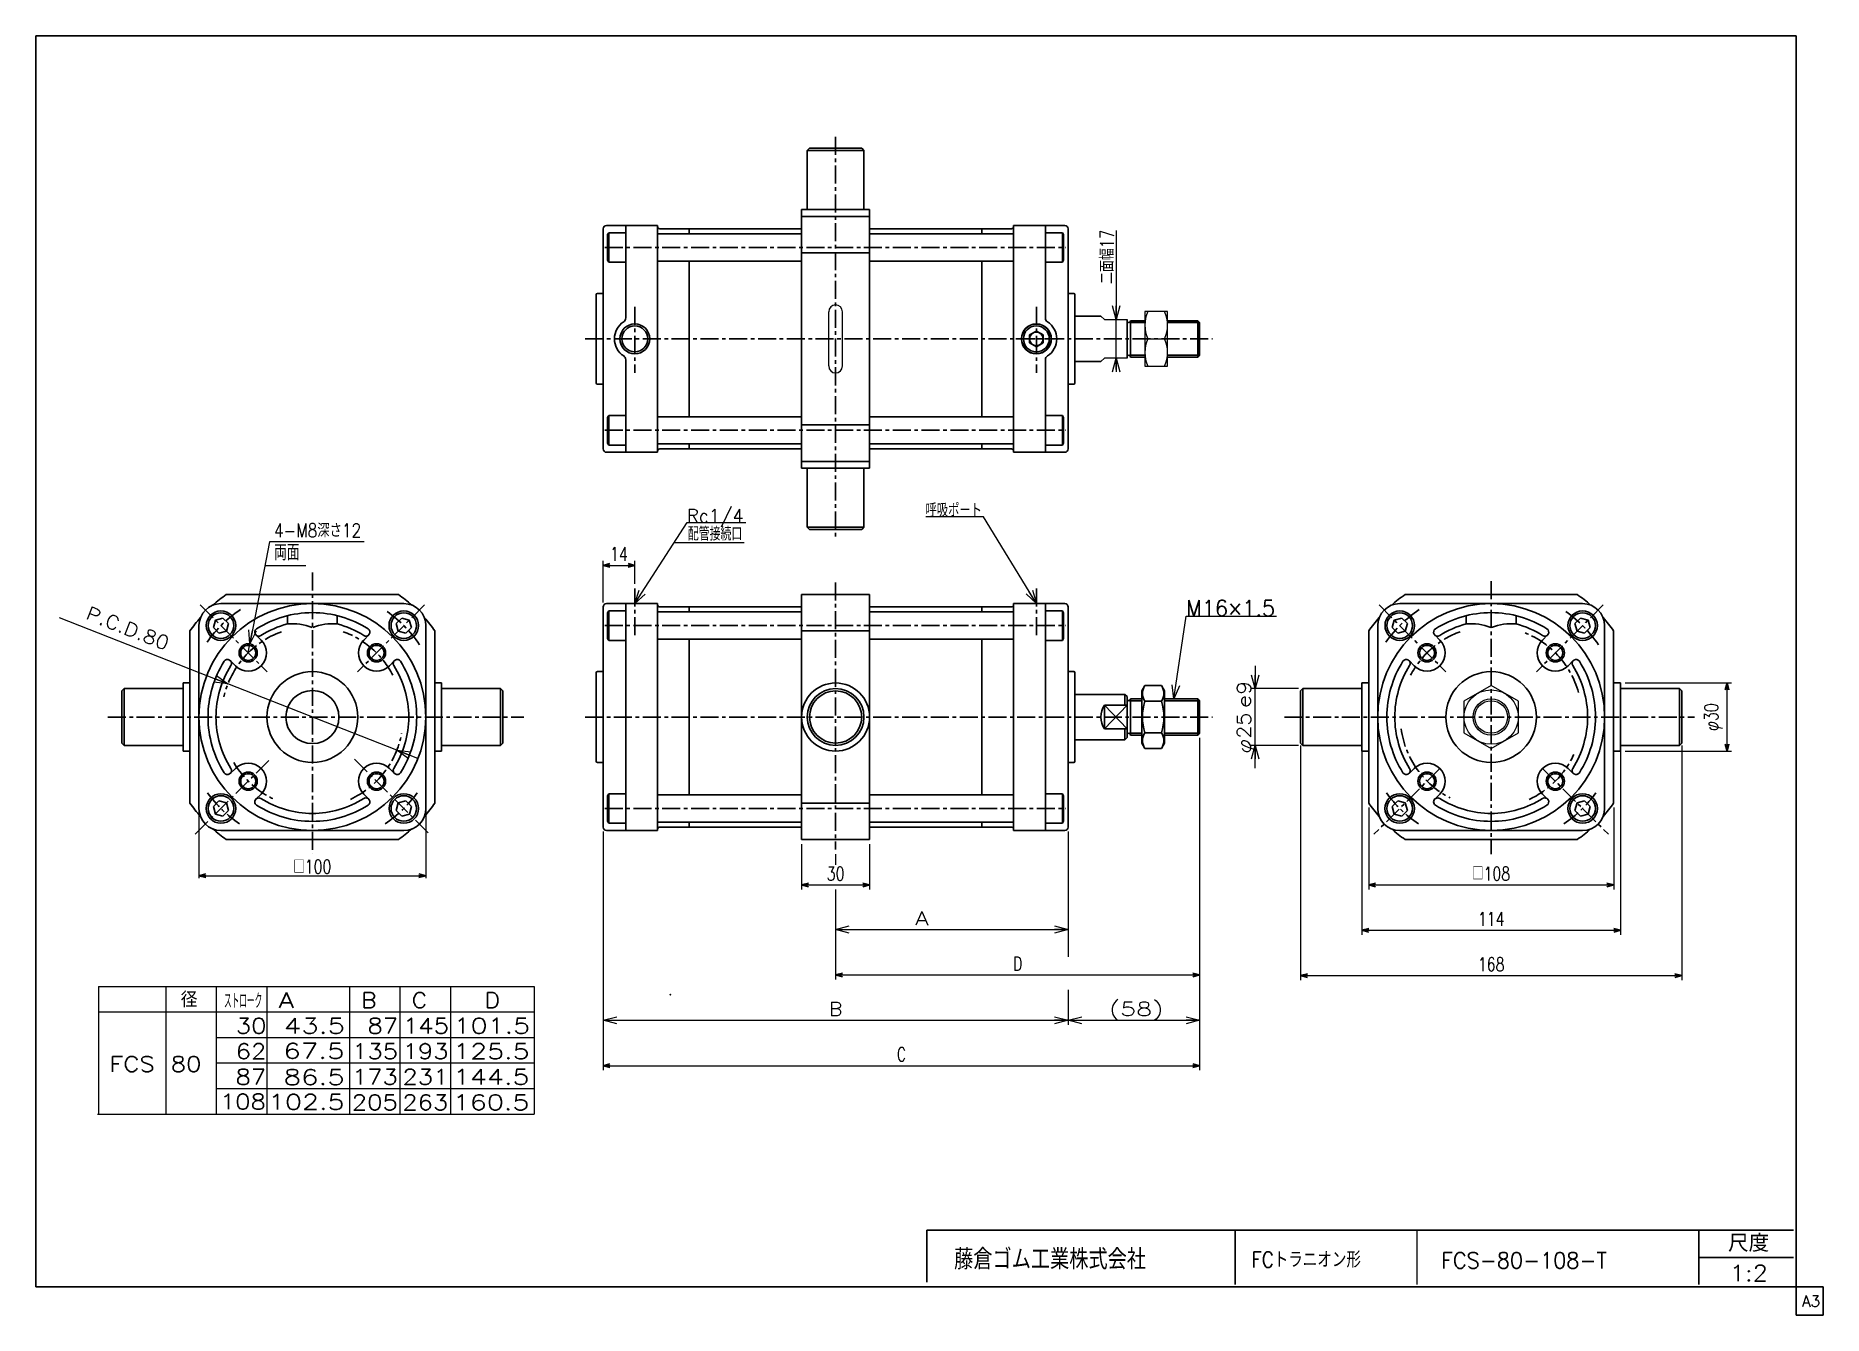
# Model space of a CAD drawing. Header units: millimetres. Extents: x -394 to 394, y -282 to 282.
import ezdxf
from ezdxf.enums import TextEntityAlignment as Align

# ---------------------------------------------------------------- set-up
doc = ezdxf.new("R2010")
doc.units = ezdxf.units.MM
doc.header["$LTSCALE"] = 0.25
doc.header["$PDSIZE"] = 1
doc.linetypes.add('CENTER', pattern=[50.8, 31.75, -6.35, 6.35, -6.35])
doc.layers.add('ZUWAKU', color=7, linetype='Continuous')
doc.styles.add('dcStyle0', font='txt.shx', dxfattribs={"width": 0.761905, "bigfont": 'bigfont'})
doc.dimstyles.new('DaDimRotatedStyle', dxfattribs={"dimtxt": 6, "dimasz": 3.000002, "dimexe": 1, "dimexo": 1, "dimgap": 1, "dimtad": 3, "dimdsep": 46, "dimtxsty": 'dcStyle0', "dimblk1": 'OPEN30', "dimblk2": 'OPEN30', "dimsah": 1, "dimcen": 0.09, "dimclrd": 4, "dimclre": 4, "dimclrt": 4, "dimadec": 0, "dimazin": 2, "dimtfac": 1, "dimtdec": 4, "dimtmove": 0, "dimatfit": 0, "dimfxl": 1, "dimarcsym": 0})

msp = doc.modelspace()

# ---------------------------------------------------------------- texts
at = {"color": 4, "style": 'dcStyle0'}
for s, height, width, p, p2 in [('呼吸ポート', 6, 0.691667, (-1.774, 69.893), (23.126, 69.893)), ('配管接続口', 6, 0.666667, (-106.529, 59.469), (-82.529, 59.469)), ('両面', 7, 0.666667, (-288.917, 50.743), (-277.717, 50.743)), ('   径', 6.75, 0.952381, (-349.686, -146.242), (-322.686, -146.242)), ('ストローク', 6.75, 0.416667, (-311.02, -146.807), (-294.145, -146.807)), ('FCトラニオン形', 7, 0.747826, (142.019, -260.989), (190.179, -260.989)), ('FCS-80-108-T', 7, 0.87, (225.553, -261.326), (298.633, -261.326)), ('1:2', 7, 0.8, (352.784, -266.918), (369.584, -266.918))]:
    msp.add_text(s, height=height, dxfattribs=dict(at, width=width)).set_placement(p, p2, align=Align.FIT)
at = {"color": 4, "style": 'dcStyle0', "width": 0.8}
msp.add_text('P.C.D.80', height=6, rotation=-21.459025, dxfattribs=at).set_placement((-372.395, 25.085), (-336.657, 11.037), align=Align.FIT)
at = {"color": 4, "style": 'dcStyle0'}
for s, p, p2 in [('A', (-286.886, -146.529), (-280.136, -146.529)), ('B', (-250.505, -146.529), (-243.755, -146.529)), ('C', (-228.233, -146.529), (-221.483, -146.529)), ('D', (-196.07, -146.529), (-189.32, -146.529)), ('30', (-305.783, -157.779), (-292.283, -157.779)), ('43.5', (-284.636, -157.779), (-257.636, -157.779)), ('87', (-247.759, -157.779), (-234.259, -157.779)), ('145', (-232.084, -157.779), (-211.834, -157.779)), ('101.5', (-209.811, -157.779), (-176.061, -157.779)), ('62', (-305.843, -169.029), (-292.343, -169.029)), ('67.5', (-284.868, -168.866), (-257.868, -168.866)), ('135', (-254.549, -169.029), (-234.299, -169.029)), ('193', (-232.277, -169.029), (-212.027, -169.029)), ('125.5', (-210.004, -169.029), (-176.254, -169.029)), ('FCS 80', (-361.479, -174.654), (-320.979, -174.654)), ('87', (-305.903, -180.279), (-292.403, -180.279)), ('86.5', (-284.759, -180.395), (-257.759, -180.395)), ('173', (-254.609, -180.279), (-234.359, -180.279)), ('231', (-232.337, -180.279), (-212.087, -180.279)), ('144.5', (-210.064, -180.279), (-176.314, -180.279)), ('108', (-312.808, -191.206), (-292.558, -191.206)), ('102.5', (-291.623, -191.366), (-257.873, -191.366)), ('205', (-254.669, -191.529), (-234.419, -191.529)), ('263', (-232.397, -191.529), (-212.147, -191.529)), ('160.5', (-210.124, -191.529), (-176.374, -191.529))]:
    msp.add_text(s, height=6.75, dxfattribs=at).set_placement(p, p2, align=Align.FIT)
at = {"layer": 'ZUWAKU', "color": 4, "style": 'dcStyle0'}
for s, height, width, p, p2 in [('藤倉ゴム工業株式会社', 9, 0.783333, (10.849, -261.792), (95.449, -261.792)), ('尺度', 7.6, 0.991667, (352.053, -254.037), (370.141, -254.037))]:
    msp.add_text(s, height=height, dxfattribs=dict(at, width=width)).set_placement(p, p2, align=Align.FIT)
at = {"layer": 'ZUWAKU', "color": 7, "style": 'dcStyle0', "width": 0.8}
msp.add_text('A3', height=5, dxfattribs=at).set_placement((384.615, -278.25), (392.615, -278.25), align=Align.FIT)

# ---------------------------------------------------------------- blocks, each defined once
blk = doc.blocks.new('DC_GROUP_Φ80_1')
at = {"color": 4, "linetype": 'Continuous', "lineweight": 18}
for p, q in [((-314.28, 0.02), (-309.28, -3.67)), ((-309.28, -3.67), (-315.46, -2.97)), ((-309.28, -3.67), (-314.87, -1.47))]:
    blk.add_line(p, q, dxfattribs=at)
blk = doc.blocks.new('DC_GROUP_Φ80_2')
at = {"color": 4, "linetype": 'Continuous', "lineweight": 18}
for p, q in [((-229.83, -36.63), (-234.83, -32.94)), ((-234.83, -32.94), (-228.66, -33.63)), ((-234.83, -32.94), (-229.25, -35.13))]:
    blk.add_line(p, q, dxfattribs=at)
blk = doc.blocks.new('DC_GROUP_Φ80_3')
at = {"color": 4, "linetype": 'Continuous', "lineweight": 18}
for p, q in [((47.1, 31.7), (42.6, 35.98)), ((47.1, 31.7), (43.98, 36.82)), ((45.35, 37.66), (47.1, 31.7))]:
    blk.add_line(p, q, dxfattribs=at)
blk = doc.blocks.new('DC_GROUP_Φ80_4')
at = {"color": 4, "linetype": 'Continuous', "lineweight": 25}
for p, q in [((-314.81, 24.45), (-315.7, 21.1)), ((-311.46, 25.34), (-314.81, 24.45)), ((-309.01, 22.89), (-311.46, 25.34)), ((-315.7, 21.1), (-313.25, 18.65)), ((-313.25, 18.65), (-309.91, 19.55)), ((-309.91, 19.55), (-309.01, 22.89))]:
    blk.add_line(p, q, dxfattribs=at)
for radius in [6.5, 5.63]:
    blk.add_circle((-312.36, 22), radius, dxfattribs=at)
blk = doc.blocks.new('DC_GROUP_Φ80_5')
at = {"color": 4, "linetype": 'Continuous', "lineweight": 25}
for p, q in [((94.96, -4.45), (93.6, -6.8)), ((93.6, -29.8), (93.6, -6.8)), ((94.96, -4.45), (102.24, -4.45)), ((102.24, -4.45), (103.6, -6.8)), ((103.6, -29.8), (103.6, -6.8)), ((94.96, -11.37), (102.24, -11.37)), ((94.96, -32.16), (93.6, -29.8)), ((94.96, -25.23), (102.24, -25.23)), ((102.24, -32.16), (103.6, -29.8)), ((94.96, -32.16), (102.24, -32.16))]:
    blk.add_line(p, q, dxfattribs=at)
for centre, radius, start, end in [((100.02, -7.91), 6.13, 145.61111, 214.38889), ((97.18, -7.91), 6.13, 325.61111, 34.38889), ((116.82, -18.3), 22.93, 162.41112, 197.5889), ((80.38, -18.3), 22.93, 342.41111, 17.58889), ((100.02, -28.69), 6.13, 145.61111, 214.38889), ((97.18, -28.69), 6.13, 325.61111, 34.38889)]:
    blk.add_arc(centre, radius, start, end, dxfattribs=at)
blk = doc.blocks.new('DC_GROUP_Φ80_6')
at = {"color": 4, "linetype": 'Continuous', "lineweight": 25}
for p, q in [((-235.1, 22.89), (-232.65, 25.34)), ((-232.65, 25.34), (-229.31, 24.45)), ((-229.31, 24.45), (-228.41, 21.1)), ((-234.21, 19.55), (-235.1, 22.89)), ((-230.86, 18.65), (-234.21, 19.55)), ((-228.41, 21.1), (-230.86, 18.65))]:
    blk.add_line(p, q, dxfattribs=at)
for radius in [6.5, 5.63]:
    blk.add_circle((-231.76, 22), radius, dxfattribs=at)
blk = doc.blocks.new('DC_GROUP_Φ80_7')
at = {"color": 4, "linetype": 'Continuous', "lineweight": 25}
for p, q in [((204.86, 24.45), (203.96, 21.1)), ((208.2, 25.34), (204.86, 24.45)), ((210.65, 22.89), (208.2, 25.34)), ((203.96, 21.1), (206.41, 18.65)), ((206.41, 18.65), (209.75, 19.55)), ((209.75, 19.55), (210.65, 22.89))]:
    blk.add_line(p, q, dxfattribs=at)
for radius in [6.5, 5.63]:
    blk.add_circle((207.31, 22), radius, dxfattribs=at)
blk = doc.blocks.new('DC_GROUP_Φ80_9')
at = {"color": 4, "linetype": 'Continuous', "lineweight": 18}
for p, q in [((-299.59, 13.91), (-300.04, 20.11)), ((-299.59, 13.91), (-298.46, 19.8)), ((-296.88, 19.5), (-299.59, 13.91))]:
    blk.add_line(p, q, dxfattribs=at)
blk = doc.blocks.new('DC_GROUP_Φ80_8')
at = {"color": 4, "linetype": 'Continuous', "lineweight": 13}
for p, q in [((-290.95, 58.94), (-299.59, 13.91)), ((-249.21, 58.94), (-290.95, 58.94)), ((-300.34, 9.98), (-299.59, 13.91))]:
    blk.add_line(p, q, dxfattribs=at)
at = {"linetype": 'Continuous'}
blk.add_blockref('DC_GROUP_Φ80_9', (0, 0), dxfattribs=at)
at = {"color": 4, "style": 'dcStyle0', "width": 0.761905}
blk.add_text('4-M8深さ12', height=6, dxfattribs=at).set_placement((-288.95, 60.94), (-250.55, 60.94), align=Align.FIT)
blk = doc.blocks.new('DC_GROUP_Φ80_10')
at = {"color": 4, "linetype": 'Continuous', "lineweight": 25}
for p, q in [((-141.4, 28.5), (-141.9, 27.64)), ((-141.9, 16.37), (-141.9, 27.64)), ((-133.9, 28.5), (-141.4, 28.5)), ((-141.4, 15.5), (-141.4, 28.5)), ((-133.9, 15.5), (-133.9, 28.5)), ((-141.4, 15.5), (-141.9, 16.37)), ((-133.9, 15.5), (-141.4, 15.5))]:
    blk.add_line(p, q, dxfattribs=at)
blk = doc.blocks.new('DC_GROUP_Φ80_11')
at = {"color": 4, "linetype": 'Continuous', "lineweight": 25}
for p, q in [((51.1, 28.5), (51.1, 15.5)), ((51.1, 28.5), (58.6, 28.5)), ((58.6, 28.5), (59.1, 27.64)), ((58.6, 28.5), (58.6, 15.5)), ((59.1, 27.64), (59.1, 16.37)), ((58.6, 15.5), (59.1, 16.37)), ((51.1, 15.5), (58.6, 15.5))]:
    blk.add_line(p, q, dxfattribs=at)
blk = doc.blocks.new('DC_GROUP_Φ80_12')
at = {"color": 4, "linetype": 'Continuous', "lineweight": 25}
for p, q in [((-141.4, 114.58), (-141.9, 113.71)), ((-141.9, 113.71), (-141.9, 102.45)), ((-133.9, 114.58), (-141.4, 114.58)), ((-141.4, 114.58), (-141.4, 101.58)), ((-133.9, 114.58), (-133.9, 101.58)), ((-141.4, 101.58), (-141.9, 102.45)), ((-133.9, 101.58), (-141.4, 101.58))]:
    blk.add_line(p, q, dxfattribs=at)
blk = doc.blocks.new('DC_GROUP_Φ80_13')
at = {"color": 4, "linetype": 'Continuous', "lineweight": 25}
for p, q in [((51.1, 101.58), (51.1, 114.58)), ((51.1, 114.58), (58.6, 114.58)), ((58.6, 114.58), (59.1, 113.71)), ((58.6, 101.58), (58.6, 114.58)), ((59.1, 102.45), (59.1, 113.71)), ((58.6, 101.58), (59.1, 102.45)), ((51.1, 101.58), (58.6, 101.58))]:
    blk.add_line(p, q, dxfattribs=at)
blk = doc.blocks.new('DC_GROUP_Φ80_14')
at = {"color": 4, "linetype": 'Continuous', "lineweight": 25}
for p, q in [((-141.4, 195.19), (-141.9, 194.32)), ((-141.9, 183.06), (-141.9, 194.32)), ((-133.9, 195.19), (-141.4, 195.19)), ((-141.4, 182.19), (-141.4, 195.19)), ((-133.9, 182.19), (-133.9, 195.19)), ((-141.4, 182.19), (-141.9, 183.06)), ((-133.9, 182.19), (-141.4, 182.19))]:
    blk.add_line(p, q, dxfattribs=at)
blk = doc.blocks.new('DC_GROUP_Φ80_15')
at = {"color": 4, "linetype": 'Continuous', "lineweight": 25}
for p, q in [((51.1, 195.19), (51.1, 182.19)), ((51.1, 195.19), (58.6, 195.19)), ((58.6, 195.19), (59.1, 194.32)), ((58.6, 195.19), (58.6, 182.19)), ((59.1, 194.32), (59.1, 183.06)), ((51.1, 182.19), (58.6, 182.19)), ((58.6, 182.19), (59.1, 183.06))]:
    blk.add_line(p, q, dxfattribs=at)
blk = doc.blocks.new('DC_GROUP_Φ80_16')
at = {"color": 4, "linetype": 'Continuous', "lineweight": 13}
for p, q in [((104.93, 160.39), (94.93, 160.39)), ((94.93, 160.39), (94.93, 136.39)), ((104.93, 136.39), (104.93, 160.39)), ((96.29, 148.39), (103.58, 148.39)), ((94.93, 136.39), (104.93, 136.39))]:
    blk.add_line(p, q, dxfattribs=at)
for centre, start, end in [((108.82, 154.39), 154.41023, 205.58977), ((91.05, 154.39), 334.41023, 25.58977), ((108.82, 142.39), 154.41023, 205.58977), ((91.05, 142.39), 334.41023, 25.58977)]:
    blk.add_arc(centre, 13.89, start, end, dxfattribs=at)
blk = doc.blocks.new('DC_GROUP_Φ80_18')
at = {"color": 4, "linetype": 'Continuous', "lineweight": 18}
for p, q in [((82.24, 156.89), (80.63, 162.89)), ((83.85, 162.89), (82.24, 156.89)), ((82.24, 156.89), (82.24, 162.89))]:
    blk.add_line(p, q, dxfattribs=at)
blk = doc.blocks.new('DC_GROUP_Φ80_19')
at = {"color": 4, "linetype": 'Continuous', "lineweight": 18}
for p, q in [((80.63, 133.89), (82.24, 139.89)), ((82.24, 139.89), (83.85, 133.89)), ((82.24, 139.89), (82.24, 133.89))]:
    blk.add_line(p, q, dxfattribs=at)
blk = doc.blocks.new('DC_GROUP_Φ80_17')
at = {"color": 4, "linetype": 'Continuous', "lineweight": 13}
for p, q in [((82.24, 196.18), (82.24, 156.89)), ((82.24, 139.89), (82.24, 156.89)), ((82.24, 134.89), (82.24, 139.89))]:
    blk.add_line(p, q, dxfattribs=at)
at = {"linetype": 'Continuous'}
for name in ['DC_GROUP_Φ80_18', 'DC_GROUP_Φ80_19']:
    blk.add_blockref(name, (0, 0), dxfattribs=at)
at = {"color": 4, "style": 'dcStyle0', "width": 0.714286}
blk.add_text('二面幅17', height=6, rotation=90, dxfattribs=at).set_placement((81.24, 172.55), (81.24, 196.55), align=Align.FIT)
blk = doc.blocks.new('DC_GROUP_Φ80_21')
at = {"color": 4, "linetype": 'Continuous', "lineweight": 18}
for p, q in [((107.68, -10.3), (106.98, -4.13)), ((107.68, -10.3), (108.57, -4.37)), ((110.16, -4.61), (107.68, -10.3))]:
    blk.add_line(p, q, dxfattribs=at)
blk = doc.blocks.new('DC_GROUP_Φ80_20')
at = {"color": 4, "linetype": 'Continuous', "lineweight": 13}
for p, q in [((107.68, -10.3), (113.14, 26.2)), ((113.14, 26.2), (152.97, 26.2))]:
    blk.add_line(p, q, dxfattribs=at)
at = {"linetype": 'Continuous'}
blk.add_blockref('DC_GROUP_Φ80_21', (0, 0), dxfattribs=at)
at = {"color": 4, "style": 'dcStyle0', "width": 0.777778}
blk.add_text('M16×1.5', height=7, dxfattribs=at).set_placement((113.14, 26.2), (152.34, 26.2), align=Align.FIT)
blk = doc.blocks.new('DC_GROUP_Φ80_22')
at = {"color": 4, "linetype": 'Continuous', "lineweight": 25}
for p, q in [((-313.26, -55.26), (-315.71, -57.71)), ((-315.71, -57.71), (-314.81, -61.06)), ((-314.81, -61.06), (-311.47, -61.95)), ((-309.91, -56.16), (-313.26, -55.26)), ((-311.47, -61.95), (-309.02, -59.5)), ((-309.02, -59.5), (-309.91, -56.16))]:
    blk.add_line(p, q, dxfattribs=at)
for radius in [6.5, 5.63]:
    blk.add_circle((-312.36, -58.61), radius, dxfattribs=at)
blk = doc.blocks.new('DC_GROUP_Φ80_23')
at = {"color": 4, "linetype": 'Continuous', "lineweight": 25}
for p, q in [((-141.4, -52.11), (-141.9, -52.97)), ((-141.9, -52.97), (-141.9, -64.24)), ((-133.9, -52.11), (-141.4, -52.11)), ((-141.4, -52.11), (-141.4, -65.11)), ((-133.9, -52.11), (-133.9, -65.11)), ((-141.4, -65.11), (-141.9, -64.24)), ((-133.9, -65.11), (-141.4, -65.11))]:
    blk.add_line(p, q, dxfattribs=at)
blk = doc.blocks.new('DC_GROUP_Φ80_24')
at = {"color": 4, "linetype": 'Continuous', "lineweight": 25}
for p, q in [((51.1, -65.11), (51.1, -52.11)), ((51.1, -52.11), (58.6, -52.11)), ((58.6, -52.11), (59.1, -52.97)), ((58.6, -65.11), (58.6, -52.11)), ((59.1, -64.24), (59.1, -52.97)), ((51.1, -65.11), (58.6, -65.11)), ((58.6, -65.11), (59.1, -64.24))]:
    blk.add_line(p, q, dxfattribs=at)
blk = doc.blocks.new('DC_GROUP_Φ80_25')
at = {"color": 4, "linetype": 'Continuous', "lineweight": 25}
for p, q in [((-235.1, -59.5), (-234.2, -56.16)), ((-232.65, -61.95), (-235.1, -59.5)), ((-234.2, -56.16), (-230.86, -55.26)), ((-229.3, -61.06), (-232.65, -61.95)), ((-230.86, -55.26), (-228.41, -57.71)), ((-228.41, -57.71), (-229.3, -61.06))]:
    blk.add_line(p, q, dxfattribs=at)
for radius in [6.5, 5.63]:
    blk.add_circle((-231.75, -58.61), radius, dxfattribs=at)
blk = doc.blocks.new('DC_GROUP_Φ80_26')
at = {"color": 4, "linetype": 'Continuous', "lineweight": 25}
for p, q in [((206.4, -55.26), (203.95, -57.71)), ((203.95, -57.71), (204.85, -61.06)), ((204.85, -61.06), (208.2, -61.95)), ((209.75, -56.16), (206.4, -55.26)), ((208.2, -61.95), (210.65, -59.5)), ((210.65, -59.5), (209.75, -56.16))]:
    blk.add_line(p, q, dxfattribs=at)
for radius in [6.5, 5.63]:
    blk.add_circle((207.3, -58.61), radius, dxfattribs=at)
blk = doc.blocks.new('DC_GROUP_Φ80_27')
at = {"color": 4, "linetype": 'Continuous', "lineweight": 25}
for p, q in [((284.56, 22.89), (287.01, 25.34)), ((287.01, 25.34), (290.35, 24.45)), ((290.35, 24.45), (291.25, 21.1)), ((285.46, 19.55), (284.56, 22.89)), ((288.8, 18.65), (285.46, 19.55)), ((291.25, 21.1), (288.8, 18.65))]:
    blk.add_line(p, q, dxfattribs=at)
for radius in [6.5, 5.63]:
    blk.add_circle((287.91, 22), radius, dxfattribs=at)
blk = doc.blocks.new('DC_GROUP_Φ80_28')
at = {"color": 4, "linetype": 'Continuous', "lineweight": 25}
for p, q in [((284.56, -59.5), (285.46, -56.16)), ((287.01, -61.95), (284.56, -59.5)), ((285.46, -56.16), (288.81, -55.26)), ((290.36, -61.06), (287.01, -61.95)), ((288.81, -55.26), (291.26, -57.71)), ((291.26, -57.71), (290.36, -61.06))]:
    blk.add_line(p, q, dxfattribs=at)
for radius in [6.5, 5.63]:
    blk.add_circle((287.91, -58.61), radius, dxfattribs=at)
blk = doc.blocks.new('DC_GROUP_Φ80_29')
at = {"color": 4, "linetype": 'Continuous', "lineweight": 13}
for p, q in [((247.61, -4.45), (235.61, -11.37)), ((259.61, -11.37), (247.61, -4.45)), ((235.61, -11.37), (235.61, -25.23)), ((259.61, -25.23), (259.61, -11.37)), ((235.61, -25.23), (247.61, -32.16)), ((247.61, -32.16), (259.61, -25.23))]:
    blk.add_line(p, q, dxfattribs=at)
for radius in [12, 8, 7.19]:
    blk.add_circle((247.61, -18.3), radius, dxfattribs=at)
blk = doc.blocks.new('DC_GROUP_Φ80_31')
at = {"color": 4, "linetype": 'Continuous', "lineweight": 18}
for p, q in [((-129.9, 31.7), (-128, 37.61)), ((-129.9, 31.7), (-126.65, 36.74)), ((-125.3, 35.87), (-129.9, 31.7))]:
    blk.add_line(p, q, dxfattribs=at)
blk = doc.blocks.new('DC_GROUP_Φ80_30')
at = {"color": 4, "linetype": 'Continuous', "lineweight": 13}
for p, q in [((-129.9, 31.7), (-106.89, 67.37)), ((-106.89, 67.37), (-81.04, 67.37))]:
    blk.add_line(p, q, dxfattribs=at)
at = {"linetype": 'Continuous'}
blk.add_blockref('DC_GROUP_Φ80_31', (0, 0), dxfattribs=at)
at = {"color": 4, "style": 'dcStyle0', "width": 0.83}
blk.add_text('Rc1/4', height=6, dxfattribs=at).set_placement((-106.89, 67.37), (-81.99, 67.37), align=Align.FIT)
blk = doc.blocks.new('DC_GROUP_Φ80_33')
at = {"color": 4, "linetype": 'Continuous', "lineweight": 18}
for p, q in [((-41.4, -111.99), (-35.4, -110.39)), ((-35.4, -113.6), (-41.4, -111.99)), ((-41.4, -111.99), (-35.4, -111.99))]:
    blk.add_line(p, q, dxfattribs=at)
blk = doc.blocks.new('DC_GROUP_Φ80_34')
at = {"color": 4, "linetype": 'Continuous', "lineweight": 18}
for p, q in [((55.1, -110.39), (61.1, -111.99)), ((61.1, -111.99), (55.1, -113.6)), ((61.1, -111.99), (55.1, -111.99))]:
    blk.add_line(p, q, dxfattribs=at)
blk = doc.blocks.new('DC_GROUP_Φ80_32')
at = {"color": 4, "linetype": 'Continuous', "lineweight": 13}
for p, q in [((61.1, -68.8), (61.1, -113.99)), ((-41.4, -78.72), (-41.4, -83.49)), ((-41.4, -94.87), (-41.4, -113.99)), ((-41.4, -111.99), (61.1, -111.99))]:
    blk.add_line(p, q, dxfattribs=at)
at = {"linetype": 'Continuous'}
for name in ['DC_GROUP_Φ80_33', 'DC_GROUP_Φ80_34']:
    blk.add_blockref(name, (0, 0), dxfattribs=at)
at = {"color": 4, "style": 'dcStyle0'}
blk.add_text('A', height=6, dxfattribs=at).set_placement((-6.4, -109.99), (-0.4, -109.99), align=Align.FIT)
blk = doc.blocks.new('DC_GROUP_Φ80_36')
at = {"color": 4, "linetype": 'Continuous', "lineweight": 18}
for p, q in [((-143.9, -151.99), (-137.9, -150.39)), ((-137.9, -153.6), (-143.9, -151.99)), ((-143.9, -151.99), (-137.9, -151.99))]:
    blk.add_line(p, q, dxfattribs=at)
blk = doc.blocks.new('DC_GROUP_Φ80_37')
at = {"color": 4, "linetype": 'Continuous', "lineweight": 18}
for p, q in [((55.1, -150.39), (61.1, -151.99)), ((61.1, -151.99), (55.1, -153.6)), ((61.1, -151.99), (55.1, -151.99))]:
    blk.add_line(p, q, dxfattribs=at)
blk = doc.blocks.new('DC_GROUP_Φ80_38')
at = {"color": 4, "linetype": 'Continuous', "lineweight": 18}
for p, q in [((61.1, -151.99), (67.1, -150.39)), ((67.1, -153.6), (61.1, -151.99)), ((61.1, -151.99), (67.1, -151.99))]:
    blk.add_line(p, q, dxfattribs=at)
blk = doc.blocks.new('DC_GROUP_Φ80_39')
at = {"color": 4, "linetype": 'Continuous', "lineweight": 18}
for p, q in [((113.1, -150.39), (119.1, -151.99)), ((119.1, -151.99), (113.1, -153.6)), ((119.1, -151.99), (113.1, -151.99))]:
    blk.add_line(p, q, dxfattribs=at)
blk = doc.blocks.new('DC_GROUP_Φ80_35')
at = {"color": 4, "linetype": 'Continuous', "lineweight": 13}
for p, q in [((119.1, -27.49), (119.1, -153.99)), ((-143.9, -68.8), (-143.9, -153.99)), ((61.1, -68.8), (61.1, -124.03)), ((61.1, -138.5), (61.1, -153.99)), ((-143.9, -151.99), (61.1, -151.99)), ((61.1, -151.99), (119.1, -151.99))]:
    blk.add_line(p, q, dxfattribs=at)
at = {"linetype": 'Continuous'}
for name in ['DC_GROUP_Φ80_36', 'DC_GROUP_Φ80_37', 'DC_GROUP_Φ80_38', 'DC_GROUP_Φ80_39']:
    blk.add_blockref(name, (0, 0), dxfattribs=at)
at = {"color": 4, "style": 'dcStyle0'}
for s, p, p2 in [('B', (-44.4, -149.99), (-38.4, -149.99)), ('(58)', (79.1, -149.99), (103.1, -149.99))]:
    blk.add_text(s, height=6, dxfattribs=at).set_placement(p, p2, align=Align.FIT)
blk = doc.blocks.new('DC_GROUP_Φ80_41')
at = {"color": 4, "linetype": 'Continuous', "lineweight": 18}
for p, q in [((143.61, -5.8), (142, 0.2)), ((145.21, 0.2), (143.61, -5.8)), ((143.61, -5.8), (143.61, 0.2))]:
    blk.add_line(p, q, dxfattribs=at)
blk = doc.blocks.new('DC_GROUP_Φ80_42')
at = {"color": 4, "linetype": 'Continuous', "lineweight": 18}
for p, q in [((142, -36.8), (143.61, -30.8)), ((143.61, -30.8), (145.21, -36.8)), ((143.61, -30.8), (143.61, -36.8))]:
    blk.add_line(p, q, dxfattribs=at)
blk = doc.blocks.new('DC_GROUP_Φ80_40')
at = {"color": 4, "linetype": 'Continuous', "lineweight": 13}
for p, q in [((143.61, 4.2), (143.61, -5.8)), ((162.61, -5.8), (141.61, -5.8)), ((143.61, -30.8), (143.61, -5.8)), ((162.61, -30.8), (141.61, -30.8)), ((143.61, -40.8), (143.61, -30.8))]:
    blk.add_line(p, q, dxfattribs=at)
at = {"linetype": 'Continuous'}
for name in ['DC_GROUP_Φ80_41', 'DC_GROUP_Φ80_42']:
    blk.add_blockref(name, (0, 0), dxfattribs=at)
at = {"color": 4, "style": 'dcStyle0'}
blk.add_text('e9', height=6, rotation=90, dxfattribs=at).set_placement((141.61, -14.3), (141.61, -2.3), align=Align.FIT)
at = {"color": 4, "style": 'dcStyle0', "width": 0.9375}
blk.add_text('φ25', height=6, rotation=90, dxfattribs=at).set_placement((141.61, -34.3), (141.61, -16.3), align=Align.FIT)
blk = doc.blocks.new('_OPEN30')
at = {"color": 0, "linetype": 'ByBlock', "lineweight": -2}
for p, q in [((-1, 0.267949), (0, 0)), ((0, 0), (-1, -0.267949)), ((0, 0), (-1, 0))]:
    blk.add_line(p, q, dxfattribs=at)
blk = doc.blocks.new('*D43')
at = {"color": 4, "linetype": 'Continuous', "lineweight": 13}
for p, q in [((-322.06, -59.6), (-322.06, -89.3)), ((-222.06, -59.6), (-222.06, -89.3)), ((-322.06, -88.3), (-222.06, -88.3))]:
    blk.add_line(p, q, dxfattribs=at)
at = {"color": 4, "xscale": 3.000002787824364, "yscale": 2.999989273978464}
for p, rotation in [((-322.06, -88.3), 180), ((-222.06, -88.3), 360)]:
    blk.add_blockref('_OPEN30', p, dxfattribs=dict(at, rotation=rotation))
at = {"color": 4, "insert": (-272.06, -87.3), "char_height": 6, "width": 30, "attachment_point": 8, "style": 'dcStyle0'}
blk.add_mtext('\\T1.00;□100', dxfattribs=at)
blk = doc.blocks.new('*D44')
at = {"color": 4, "linetype": 'Continuous', "lineweight": 13}
for p, q in [((-143.9, 32.2), (-143.9, 50.5)), ((-143.9, 48.5), (-129.9, 48.5)), ((-129.9, 40.4), (-129.9, 50.5))]:
    blk.add_line(p, q, dxfattribs=at)
at = {"color": 4, "xscale": 3.000002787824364, "yscale": 2.999989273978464}
for p, rotation in [((-143.9, 48.5), 180), ((-129.9, 48.5), 360)]:
    blk.add_blockref('_OPEN30', p, dxfattribs=dict(at, rotation=rotation))
at = {"color": 4, "insert": (-136.9, 50.5), "char_height": 6, "width": 18.75, "attachment_point": 8, "style": 'dcStyle0'}
blk.add_mtext('\\T1.00;14', dxfattribs=at)
blk = doc.blocks.new('*D45')
at = {"color": 4, "linetype": 'Continuous', "lineweight": 13}
for p, q in [((-56.4, -74.3), (-56.4, -94.3)), ((-26.4, -74.3), (-26.4, -94.3)), ((-56.4, -92.3), (-26.4, -92.3))]:
    blk.add_line(p, q, dxfattribs=at)
at = {"color": 4, "xscale": 3.000002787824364, "yscale": 2.999989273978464}
for p, rotation in [((-56.4, -92.3), 180), ((-26.4, -92.3), 360)]:
    blk.add_blockref('_OPEN30', p, dxfattribs=dict(at, rotation=rotation))
at = {"color": 4, "insert": (-41.4, -90.3), "char_height": 6, "width": 18.75, "attachment_point": 8, "style": 'dcStyle0'}
blk.add_mtext('\\T1.00;30', dxfattribs=at)
blk = doc.blocks.new('*D46')
at = {"color": 4, "linetype": 'Continuous', "lineweight": 13}
for p, q in [((119.1, -27.49), (119.1, -133.99)), ((-41.4, -94.3), (-41.4, -133.99)), ((-41.4, -131.99), (119.1, -131.99))]:
    blk.add_line(p, q, dxfattribs=at)
at = {"color": 4, "xscale": 3.000002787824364, "yscale": 2.999989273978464}
for p, rotation in [((-41.4, -131.99), 180), ((119.1, -131.99), 360)]:
    blk.add_blockref('_OPEN30', p, dxfattribs=dict(at, rotation=rotation))
at = {"color": 4, "insert": (38.85, -129.99), "char_height": 6, "width": 13.125, "attachment_point": 8, "style": 'dcStyle0'}
blk.add_mtext('\\T1.00;D', dxfattribs=at)
blk = doc.blocks.new('*D47')
at = {"color": 4, "linetype": 'Continuous', "lineweight": 13}
for p, q in [((119.1, -27.49), (119.1, -173.99)), ((-143.9, -68.8), (-143.9, -173.99)), ((-143.9, -171.99), (119.1, -171.99))]:
    blk.add_line(p, q, dxfattribs=at)
at = {"color": 4, "xscale": 3.000002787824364, "yscale": 2.999989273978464}
for p, rotation in [((-143.9, -171.99), 180), ((119.1, -171.99), 360)]:
    blk.add_blockref('_OPEN30', p, dxfattribs=dict(at, rotation=rotation))
at = {"color": 4, "insert": (-12.4, -169.99), "char_height": 6, "width": 13.125, "attachment_point": 8, "style": 'dcStyle0'}
blk.add_mtext('\\T1.00;C', dxfattribs=at)
blk = doc.blocks.new('*D48')
at = {"color": 4, "linetype": 'Continuous', "lineweight": 13}
for p, q in [((306.61, -3.3), (353.61, -3.3)), ((351.61, -33.3), (351.61, -3.3)), ((306.61, -33.3), (353.61, -33.3))]:
    blk.add_line(p, q, dxfattribs=at)
at = {"color": 4, "xscale": 3.000002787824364, "yscale": 2.999989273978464}
for p, rotation in [((351.61, -3.3), 90), ((351.61, -33.3), 270)]:
    blk.add_blockref('_OPEN30', p, dxfattribs=dict(at, rotation=rotation))
at = {"color": 4, "insert": (349.61, -18.3), "char_height": 6, "width": 24.375, "attachment_point": 8, "rotation": 90, "style": 'dcStyle0'}
blk.add_mtext('\\T1.00;φ30', dxfattribs=at)
blk = doc.blocks.new('*D49')
at = {"color": 4, "linetype": 'Continuous', "lineweight": 13}
for p, q in [((190.61, -33.3), (190.61, -114.3)), ((304.61, -33.3), (304.61, -114.3)), ((190.61, -112.3), (304.61, -112.3))]:
    blk.add_line(p, q, dxfattribs=at)
at = {"color": 4, "xscale": 3.000002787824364, "yscale": 2.999989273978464}
for p, rotation in [((190.61, -112.3), 180), ((304.61, -112.3), 360)]:
    blk.add_blockref('_OPEN30', p, dxfattribs=dict(at, rotation=rotation))
at = {"color": 4, "insert": (247.61, -110.3), "char_height": 6, "width": 24.375, "attachment_point": 8, "style": 'dcStyle0'}
blk.add_mtext('\\T1.00;114', dxfattribs=at)
blk = doc.blocks.new('*D50')
at = {"color": 4, "linetype": 'Continuous', "lineweight": 13}
for p, q in [((163.61, -30.8), (163.61, -134.3)), ((331.61, -30.8), (331.61, -134.3)), ((163.61, -132.3), (331.61, -132.3))]:
    blk.add_line(p, q, dxfattribs=at)
at = {"color": 4, "xscale": 3.000002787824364, "yscale": 2.999989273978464}
for p, rotation in [((163.61, -132.3), 180), ((331.61, -132.3), 360)]:
    blk.add_blockref('_OPEN30', p, dxfattribs=dict(at, rotation=rotation))
at = {"color": 4, "insert": (247.61, -130.3), "char_height": 6, "width": 24.375, "attachment_point": 8, "style": 'dcStyle0'}
blk.add_mtext('\\T1.00;168', dxfattribs=at)
blk = doc.blocks.new('*D51')
at = {"color": 4, "linetype": 'Continuous', "lineweight": 13}
for p, q in [((193.61, -58.25), (193.61, -94.3)), ((301.61, -58.25), (301.61, -94.3)), ((193.61, -92.3), (301.61, -92.3))]:
    blk.add_line(p, q, dxfattribs=at)
at = {"color": 4, "xscale": 3.000002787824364, "yscale": 2.999989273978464}
for p, rotation in [((193.61, -92.3), 180), ((301.61, -92.3), 360)]:
    blk.add_blockref('_OPEN30', p, dxfattribs=dict(at, rotation=rotation))
at = {"color": 4, "insert": (247.61, -90.3), "char_height": 6, "width": 30, "attachment_point": 8, "style": 'dcStyle0'}
blk.add_mtext('\\T1.00;□108', dxfattribs=at)

# ---------------------------------------------------------------- dimensions: what is measured, and where the dimension line sits
at = {"linetype": 'Continuous', "lineweight": 13}
for base, p1, p2, picture, middle in [((-129.901, 48.503), (-143.901, 31.198), (-129.901, 39.4), '*D44', (-136.901, 48.503)), ((331.605, -132.302), (163.605, -29.802), (331.605, -29.802), '*D50', (247.605, -132.302)), ((304.605, -112.302), (190.605, -32.298), (304.605, -32.298), '*D49', (247.605, -112.302)), ((-26.401, -92.302), (-56.401, -73.302), (-26.401, -73.302), '*D45', (-41.401, -92.302))]:
    dim = msp.add_linear_dim(base=base, p1=p1, p2=p2, dimstyle='DaDimRotatedStyle', override={"dimtxt": 6, "dimasz": 3.000002, "dimexe": 2, "dimexo": 1, "dimgap": 2, "dimtad": 3, "dimtih": 0, "dimtoh": 0, "dimdec": 2, "dimzin": 8, "dimtxsty": 'dcStyle0', "dimblk1": 'OPEN30', "dimblk2": 'OPEN30', "dimsah": 1, "dimclrd": 4, "dimclre": 4, "dimclrt": 4, "dimazin": 2, "dimtofl": 1, "dimatfit": 0, "dimtolj": 0, "dimtzin": 8}, dxfattribs=at)
    dim.commit()
    dim.dimension.update_dxf_attribs({"geometry": picture, "text_midpoint": middle})
dim = msp.add_linear_dim(base=(351.605, -3.302), p1=(305.605, -33.298), p2=(305.605, -3.302), angle=90, text='φ<>', dimstyle='DaDimRotatedStyle', override={"dimtxt": 6, "dimasz": 3.000002, "dimexe": 2, "dimexo": 1, "dimgap": 2, "dimtad": 3, "dimtih": 0, "dimtoh": 0, "dimdec": 2, "dimzin": 8, "dimtxsty": 'dcStyle0', "dimblk1": 'OPEN30', "dimblk2": 'OPEN30', "dimsah": 1, "dimclrd": 4, "dimclre": 4, "dimclrt": 4, "dimazin": 2, "dimtofl": 1, "dimatfit": 0, "dimtolj": 0, "dimtzin": 8}, dxfattribs=at)
dim.commit()
dim.dimension.update_dxf_attribs({"geometry": '*D48', "text_midpoint": (351.605, -18.3)})
for base, p1, p2, text, override, picture, middle in [((119.099, -171.995), (-143.901, -67.802), (119.099, -26.492), 'C', {"dimtxt": 6, "dimasz": 3.000002, "dimexe": 2, "dimexo": 1, "dimgap": 2, "dimtad": 3, "dimtih": 0, "dimtoh": 0, "dimdec": 2, "dimzin": 8, "dimtxsty": 'dcStyle0', "dimblk1": 'OPEN30', "dimblk2": 'OPEN30', "dimsah": 1, "dimclrd": 4, "dimclre": 4, "dimclrt": 4, "dimazin": 2, "dimtofl": 1, "dimatfit": 0, "dimtolj": 0, "dimtzin": 8}, '*D47', (-12.401, -171.995)), ((119.099, -131.995), (-41.401, -93.302), (119.099, -26.492), 'D', {"dimtxt": 6, "dimasz": 3.000002, "dimexe": 2, "dimexo": 1, "dimgap": 2, "dimtad": 3, "dimtih": 0, "dimtoh": 0, "dimdec": 2, "dimzin": 8, "dimtxsty": 'dcStyle0', "dimblk1": 'OPEN30', "dimblk2": 'OPEN30', "dimsah": 1, "dimclrd": 4, "dimclre": 4, "dimclrt": 4, "dimazin": 2, "dimtofl": 1, "dimatfit": 0, "dimtolj": 0, "dimtzin": 8}, '*D46', (38.849, -131.995)), ((-222.057, -88.302), (-322.057, -58.602), (-222.057, -58.602), '□<>', {"dimtxt": 6, "dimasz": 3.000002, "dimexe": 1, "dimexo": 1, "dimgap": 1, "dimtad": 3, "dimtih": 0, "dimtoh": 0, "dimdec": 2, "dimzin": 8, "dimtxsty": 'dcStyle0', "dimblk1": 'OPEN30', "dimblk2": 'OPEN30', "dimsah": 1, "dimclrd": 4, "dimclre": 4, "dimclrt": 4, "dimazin": 2, "dimtofl": 1, "dimatfit": 0, "dimtolj": 0, "dimtzin": 8}, '*D43', (-272.057, -88.302)), ((301.605, -92.302), (193.605, -57.25), (301.605, -57.25), '□<>', {"dimtxt": 6, "dimasz": 3.000002, "dimexe": 2, "dimexo": 1, "dimgap": 2, "dimtad": 3, "dimtih": 0, "dimtoh": 0, "dimdec": 2, "dimzin": 8, "dimtxsty": 'dcStyle0', "dimblk1": 'OPEN30', "dimblk2": 'OPEN30', "dimsah": 1, "dimclrd": 4, "dimclre": 4, "dimclrt": 4, "dimazin": 2, "dimtofl": 1, "dimatfit": 0, "dimtolj": 0, "dimtzin": 8}, '*D51', (247.605, -92.302))]:
    dim = msp.add_linear_dim(base=base, p1=p1, p2=p2, text=text, dimstyle='DaDimRotatedStyle', override=override, dxfattribs=at)
    dim.commit()
    dim.dimension.update_dxf_attribs({"geometry": picture, "text_midpoint": middle})

# ---------------------------------------------------------------- linework, layer by layer
at = {"color": 4, "linetype": 'CENTER', "lineweight": 25}
for p, q in [((-41.401, 237.441), (-41.401, 60.429)), ((-143.192, 188.691), (60.153, 188.691)), ((-129.901, 162.449), (-129.901, 133.445)), ((47.099, 162.449), (47.099, 133.445)), ((-151.79, 148.386), (124.722, 148.386)), ((38.006, 148.376), (57.777, 148.376)), ((-143.192, 108.081), (60.153, 108.081)), ((-272.057, 45.4), (-272.057, -78.525)), ((-41.401, 41.058), (-41.401, -76.717)), ((247.605, 41.607), (247.605, -78.782)), ((-129.901, 38.4), (-129.901, 16.807)), ((47.099, 38.4), (47.099, 17.592)), ((-321.446, 31.087), (-291.997, 1.638)), ((-222.668, 31.087), (-252.117, 1.638)), ((198.216, 31.087), (227.665, 1.638)), ((296.994, 31.087), (267.546, 1.638)), ((-143.192, 22.003), (60.153, 22.003)), ((-362.215, -18.302), (-178.839, -18.302)), ((-151.79, -18.302), (124.722, -18.302)), ((156.434, -18.302), (337.271, -18.302)), ((-291.188, -37.433), (-323.76, -70.005)), ((-253.498, -36.862), (-220.354, -70.005)), ((224.978, -40.93), (195.902, -70.005)), ((270.233, -40.93), (299.308, -70.005)), ((-143.192, -58.607), (60.153, -58.607))]:
    msp.add_line(p, q, dxfattribs=at)
at = {"color": 4, "linetype": 'Continuous', "lineweight": 25}
for p, q in [((-52.901, 232.386), (-53.901, 231.386)), ((-28.901, 231.386), (-53.901, 231.386)), ((-53.901, 205.386), (-53.901, 231.386)), ((-52.901, 232.386), (-29.901, 232.386)), ((-29.901, 232.386), (-28.901, 231.386)), ((-28.901, 205.386), (-28.901, 231.386)), ((-26.401, 205.386), (-56.396, 205.386)), ((-56.396, 205.386), (-56.396, 202.386)), ((-26.401, 205.386), (-26.401, 202.386)), ((-142.401, 198.386), (-119.901, 198.386)), ((-133.901, 157.605), (-133.901, 198.386)), ((-119.901, 148.386), (-119.901, 198.386)), ((-56.401, 202.386), (-26.401, 202.386)), ((-56.401, 94.386), (-56.401, 202.386)), ((-26.401, 202.386), (-26.401, 94.386)), ((59.599, 198.386), (37.099, 198.386)), ((37.099, 148.386), (37.099, 198.386)), ((51.099, 157.605), (51.099, 198.386)), ((-143.901, 196.886), (-143.901, 148.386)), ((-119.701, 194.691), (-119.901, 194.491)), ((-119.701, 194.691), (-56.401, 194.691)), ((-118.901, 196.886), (-105.901, 196.886)), ((-105.901, 196.886), (-105.901, 194.691)), ((-56.401, 196.886), (-105.901, 196.886)), ((23.099, 196.886), (-26.401, 196.886)), ((-26.401, 194.691), (36.899, 194.691)), ((23.099, 196.886), (23.099, 194.691)), ((36.099, 196.886), (23.099, 196.886)), ((23.099, 194.691), (23.099, 196.886)), ((37.099, 194.491), (36.899, 194.691)), ((37.099, 194.491), (37.099, 182.891)), ((61.099, 196.886), (61.099, 148.386)), ((-119.901, 182.891), (-119.701, 182.691)), ((-119.701, 182.691), (-56.401, 182.691)), ((-105.901, 182.691), (-105.901, 148.386)), ((-56.401, 186.333), (-26.401, 186.333)), ((-26.401, 182.691), (37.099, 182.691)), ((23.099, 182.691), (23.099, 148.386)), ((23.099, 148.386), (23.099, 182.691)), ((37.099, 182.891), (36.899, 182.691)), ((-146.901, 167.886), (-146.901, 148.386)), ((-146.401, 168.386), (-143.901, 168.386)), ((63.599, 168.386), (61.099, 168.386)), ((64.099, 167.886), (64.099, 148.386)), ((64.099, 158.386), (75.599, 158.386)), ((44.099, 150.108), (47.099, 151.84)), ((44.099, 146.644), (44.099, 150.108)), ((47.099, 151.84), (50.099, 150.108)), ((50.099, 150.108), (50.099, 146.644)), ((87.099, 156.886), (87.099, 139.886)), ((94.932, 156.386), (88.599, 156.386)), ((88.599, 156.386), (88.599, 140.386)), ((94.932, 155.576), (88.599, 155.576)), ((118.289, 156.386), (104.932, 156.386)), ((119.099, 155.576), (104.932, 155.576)), ((118.289, 156.386), (119.099, 155.576)), ((118.289, 156.386), (118.289, 140.386)), ((119.099, 155.576), (119.099, 141.196)), ((-146.901, 128.886), (-146.901, 148.386)), ((-143.901, 99.886), (-143.901, 148.386)), ((-119.901, 148.386), (-119.901, 98.386)), ((-105.901, 114.081), (-105.901, 148.386)), ((23.099, 114.081), (23.099, 148.386)), ((23.099, 148.386), (23.099, 114.081)), ((37.099, 148.386), (37.099, 98.386)), ((47.099, 144.912), (44.099, 146.644)), ((50.099, 146.644), (47.099, 144.912)), ((61.099, 99.886), (61.099, 148.386)), ((64.099, 128.886), (64.099, 148.386)), ((-133.901, 139.166), (-133.901, 98.386)), ((51.099, 139.166), (51.099, 98.386)), ((64.099, 138.386), (75.599, 138.386)), ((94.932, 141.196), (88.599, 141.196)), ((94.932, 140.386), (88.599, 140.386)), ((118.289, 140.386), (104.793, 140.386)), ((119.099, 141.196), (104.887, 141.196)), ((118.289, 140.386), (119.099, 141.196)), ((-146.401, 128.386), (-143.901, 128.386)), ((63.599, 128.386), (61.099, 128.386)), ((-119.901, 113.881), (-119.701, 114.081)), ((-119.701, 114.081), (-56.401, 114.081)), ((-56.401, 110.438), (-26.401, 110.438)), ((-26.401, 114.081), (37.099, 114.081)), ((37.099, 113.881), (36.899, 114.081)), ((37.099, 102.281), (37.099, 113.881)), ((-142.401, 98.386), (-119.901, 98.386)), ((-119.701, 102.081), (-119.901, 102.281)), ((-119.701, 102.081), (-56.313, 102.081)), ((-118.901, 99.886), (-105.901, 99.886)), ((-105.901, 99.886), (-105.901, 102.081)), ((-56.401, 99.886), (-105.901, 99.886)), ((-26.401, 102.081), (36.899, 102.081)), ((23.099, 99.886), (-26.401, 99.886)), ((23.099, 99.886), (23.099, 102.081)), ((23.099, 102.081), (23.099, 99.886)), ((36.099, 99.886), (23.099, 99.886)), ((37.099, 102.281), (36.899, 102.081)), ((59.599, 98.386), (37.099, 98.386)), ((-56.401, 94.386), (-26.401, 94.386)), ((-56.396, 91.386), (-56.396, 94.386)), ((-26.401, 91.386), (-56.396, 91.386)), ((-53.901, 91.386), (-53.901, 65.386)), ((-28.901, 91.386), (-28.901, 65.386)), ((-26.401, 91.386), (-26.401, 94.386)), ((-53.901, 65.386), (-28.901, 65.386)), ((-52.901, 64.386), (-53.901, 65.386)), ((-52.901, 64.386), (-29.901, 64.386)), ((-29.901, 64.386), (-28.901, 65.386)), ((-272.057, 31.698), (-312.357, 31.698)), ((-234.11, 35.698), (-310.004, 35.698)), ((-272.057, 31.698), (-231.757, 31.698)), ((-142.401, 31.698), (-119.901, 31.698)), ((-133.901, -18.302), (-133.901, 31.698)), ((-119.901, -18.302), (-119.901, 31.698)), ((-56.401, 35.698), (-26.401, 35.698)), ((-56.401, -72.302), (-56.401, 35.698)), ((-26.401, 35.698), (-26.401, -72.302)), ((59.599, 31.698), (37.099, 31.698)), ((37.099, -18.302), (37.099, 31.698)), ((51.099, -18.302), (51.099, 31.698)), ((247.605, 31.698), (207.305, 31.698)), ((285.553, 35.698), (209.658, 35.698)), ((247.605, 31.698), (287.905, 31.698)), ((-283.057, 26.363), (-283.057, 22.749)), ((-261.057, 26.363), (-261.057, 22.749)), ((-143.901, 30.198), (-143.901, -18.302)), ((-119.701, 28.003), (-119.901, 27.803)), ((-119.701, 28.003), (-56.401, 28.003)), ((-118.901, 30.198), (-105.901, 30.198)), ((-105.901, 30.198), (-105.901, 28.003)), ((-56.401, 30.198), (-105.901, 30.198)), ((23.099, 30.198), (-26.401, 30.198)), ((-26.401, 28.003), (36.899, 28.003)), ((23.099, 30.198), (23.099, 28.003)), ((36.099, 30.198), (23.099, 30.198)), ((23.099, 28.003), (23.099, 30.198)), ((37.099, 27.803), (36.899, 28.003)), ((37.099, 27.803), (37.099, 16.203)), ((61.099, 30.198), (61.099, -18.302)), ((236.605, 26.363), (236.605, 22.749)), ((258.605, 26.363), (258.605, 22.749)), ((-326.057, 19.645), (-326.057, -56.25)), ((-322.057, -18.302), (-322.057, 21.998)), ((-294.685, 15.639), (-296.921, 17.875)), ((-249.43, 15.639), (-247.193, 17.875)), ((-222.057, -18.302), (-222.057, 21.998)), ((-218.057, 19.645), (-218.057, -56.25)), ((-119.901, 16.203), (-119.701, 16.003)), ((-119.701, 16.003), (-56.401, 16.003)), ((-105.901, 16.003), (-105.901, -18.302)), ((-56.401, 19.645), (-26.401, 19.645)), ((-26.401, 16.003), (37.099, 16.003)), ((23.099, 16.003), (23.099, -18.302)), ((23.099, -18.302), (23.099, 16.003)), ((37.099, 16.203), (36.899, 16.003)), ((193.605, 19.645), (193.605, -56.25)), ((197.605, -18.302), (197.605, 21.998)), ((224.978, 15.639), (222.742, 17.875)), ((270.233, 15.639), (272.469, 17.875)), ((297.605, -18.302), (297.605, 21.998)), ((301.605, 19.645), (301.605, -56.25)), ((-305.998, 4.325), (-308.234, 6.561)), ((-238.116, 4.325), (-235.88, 6.561)), ((-146.901, 1.198), (-146.901, -18.302)), ((-146.401, 1.698), (-143.901, 1.698)), ((63.599, 1.698), (61.099, 1.698)), ((64.099, 1.198), (64.099, -18.302)), ((213.664, 4.325), (211.428, 6.561)), ((281.546, 4.325), (283.783, 6.561)), ((-356.057, -6.802), (-355.057, -5.802)), ((-356.057, -29.802), (-356.057, -6.802)), ((-329.057, -5.802), (-355.057, -5.802)), ((-355.057, -5.802), (-355.057, -30.802)), ((-329.057, -3.302), (-329.057, -33.298)), ((-329.057, -3.302), (-326.057, -3.302)), ((-215.057, -3.302), (-218.057, -3.302)), ((-215.057, -3.302), (-215.057, -33.298)), ((-215.057, -5.802), (-189.057, -5.802)), ((-188.057, -6.802), (-189.057, -5.802)), ((-189.057, -30.802), (-189.057, -5.802)), ((-188.057, -29.802), (-188.057, -6.802)), ((163.605, -6.802), (164.605, -5.802)), ((163.605, -29.802), (163.605, -6.802)), ((190.605, -5.802), (164.605, -5.802)), ((164.605, -5.802), (164.605, -30.802)), ((190.605, -3.302), (190.605, -33.298)), ((190.605, -3.302), (193.605, -3.302)), ((304.605, -3.302), (301.605, -3.302)), ((304.605, -3.302), (304.605, -33.298)), ((304.605, -5.802), (330.605, -5.802)), ((331.605, -6.802), (330.605, -5.802)), ((330.605, -30.802), (330.605, -5.802)), ((331.605, -29.802), (331.605, -6.802)), ((64.099, -8.302), (86.099, -8.302)), ((77.099, -13.032), (77.099, -23.572)), ((77.099, -13.032), (87.099, -13.032)), ((77.099, -23.572), (87.099, -13.032)), ((77.099, -13.032), (87.099, -23.572)), ((86.099, -8.302), (86.099, -13.032)), ((87.099, -9.302), (86.099, -8.302)), ((87.099, -9.302), (87.099, -27.302)), ((93.599, -10.302), (88.599, -10.302)), ((88.599, -10.302), (88.599, -26.302)), ((93.599, -11.112), (88.599, -11.112)), ((118.289, -10.302), (103.599, -10.302)), ((119.099, -11.112), (103.599, -11.112)), ((118.289, -10.302), (119.099, -11.112)), ((118.289, -10.302), (118.289, -26.302)), ((119.099, -11.112), (119.099, -25.492)), ((-322.057, -18.302), (-322.057, -58.602)), ((-222.057, -18.302), (-222.057, -58.602)), ((-146.901, -37.802), (-146.901, -18.302)), ((-143.901, -66.802), (-143.901, -18.302)), ((-133.901, -18.302), (-133.901, -68.302)), ((-119.901, -18.302), (-119.901, -68.302)), ((-105.901, -52.607), (-105.901, -18.302)), ((23.099, -52.607), (23.099, -18.302)), ((23.099, -18.302), (23.099, -52.607)), ((37.099, -18.302), (37.099, -68.302)), ((51.099, -18.302), (51.099, -68.302)), ((61.099, -66.802), (61.099, -18.302)), ((64.099, -37.802), (64.099, -18.302)), ((77.099, -23.572), (87.099, -23.572)), ((86.099, -28.302), (86.099, -23.572)), ((197.605, -18.302), (197.605, -58.602)), ((297.605, -18.302), (297.605, -58.602)), ((-356.057, -29.802), (-355.057, -30.802)), ((-329.057, -30.802), (-355.057, -30.802)), ((-215.057, -30.802), (-189.057, -30.802)), ((-188.057, -29.802), (-189.057, -30.802)), ((64.099, -28.302), (86.099, -28.302)), ((87.099, -27.302), (86.099, -28.302)), ((93.599, -25.492), (88.599, -25.492)), ((93.599, -26.302), (88.599, -26.302)), ((119.099, -25.492), (103.599, -25.492)), ((118.289, -26.302), (103.599, -26.302)), ((118.289, -26.302), (119.099, -25.492)), ((163.605, -29.802), (164.605, -30.802)), ((190.605, -30.802), (164.605, -30.802)), ((304.605, -30.802), (330.605, -30.802)), ((331.605, -29.802), (330.605, -30.802)), ((-329.057, -33.298), (-326.057, -33.298)), ((-215.057, -33.298), (-218.057, -33.298)), ((-146.401, -38.302), (-143.901, -38.302)), ((63.599, -38.302), (61.099, -38.302)), ((190.605, -33.298), (193.605, -33.298)), ((304.605, -33.298), (301.605, -33.298)), ((-305.998, -40.93), (-308.234, -43.166)), ((-238.116, -40.93), (-235.88, -43.166)), ((213.664, -40.93), (211.428, -43.166)), ((281.546, -40.93), (283.783, -43.166)), ((-294.685, -52.243), (-296.921, -54.48)), ((-249.43, -52.243), (-247.193, -54.48)), ((-119.901, -52.807), (-119.701, -52.607)), ((-119.701, -52.607), (-56.401, -52.607)), ((-26.401, -52.607), (37.099, -52.607)), ((37.099, -52.807), (36.899, -52.607)), ((37.099, -64.407), (37.099, -52.807)), ((224.978, -52.243), (222.742, -54.48)), ((270.233, -52.243), (272.469, -54.48)), ((-56.401, -56.25), (-26.401, -56.25)), ((-272.057, -68.302), (-312.357, -68.302)), ((-272.057, -68.302), (-231.757, -68.302)), ((-142.401, -68.302), (-119.901, -68.302)), ((-119.701, -64.607), (-119.901, -64.407)), ((-119.701, -64.607), (-56.401, -64.607)), ((-118.901, -66.802), (-105.901, -66.802)), ((-105.901, -66.802), (-105.901, -64.607)), ((-56.401, -66.802), (-105.901, -66.802)), ((-26.401, -64.607), (36.899, -64.607)), ((23.099, -66.802), (-26.401, -66.802)), ((23.099, -66.802), (23.099, -64.607)), ((23.099, -64.607), (23.099, -66.802)), ((36.099, -66.802), (23.099, -66.802)), ((37.099, -64.407), (36.899, -64.607)), ((59.599, -68.302), (37.099, -68.302)), ((247.605, -68.302), (207.305, -68.302)), ((247.605, -68.302), (287.905, -68.302)), ((-234.11, -72.302), (-310.004, -72.302)), ((-56.401, -72.302), (-26.401, -72.302)), ((285.553, -72.302), (209.658, -72.302))]:
    msp.add_line(p, q, dxfattribs=at)
at = {"color": 4, "linetype": 'Continuous', "lineweight": 13}
for p, q in [((-44.451, 136.436), (-44.451, 160.336)), ((-38.351, 136.436), (-38.351, 160.336)), ((75.599, 158.386), (77.099, 156.886)), ((77.099, 156.886), (87.099, 156.886)), ((75.599, 138.386), (77.099, 139.886)), ((87.099, 139.886), (77.099, 139.886)), ((23.826, 69.893), (-1.61, 69.893)), ((47.099, 31.698), (23.826, 69.893)), ((-81.743, 58.434), (-112.652, 58.434)), ((-293.041, 48.465), (-274.947, 48.465)), ((-383.679, 25.575), (-309.284, -3.669)), ((-234.83, -32.936), (-309.284, -3.669)), ((-225.523, -36.594), (-234.83, -32.936)), ((-366.389, -137.056), (-174.331, -137.056)), ((-366.389, -137.056), (-366.389, -193.306)), ((-336.667, -137.056), (-336.667, -193.306)), ((-314.394, -137.056), (-314.394, -193.306)), ((-292.122, -137.056), (-292.122, -193.306)), ((-255.741, -137.056), (-255.741, -193.306)), ((-233.469, -137.056), (-233.469, -193.306)), ((-211.196, -137.056), (-211.196, -193.306)), ((-174.331, -137.056), (-174.331, -193.306)), ((-366.389, -148.306), (-174.331, -148.306)), ((-314.394, -159.556), (-174.331, -159.556)), ((-314.341, -170.806), (-174.331, -170.806)), ((-314.394, -182.056), (-174.331, -182.056)), ((-366.772, -193.306), (-174.331, -193.306))]:
    msp.add_line(p, q, dxfattribs=at)
at = {"color": 4, "linetype": 'Continuous', "lineweight": 25}
for centre, radius in [((-129.901, 148.386), 6.6), ((-129.901, 148.386), 5.7), ((47.099, 148.386), 6.6), ((47.099, 148.376), 6.5), ((47.099, 148.386), 5.7), ((47.099, 148.376), 5.7), ((47.099, 148.376), 3), ((-300.341, 9.982), 4), ((-300.341, 9.982), 3.3), ((-243.773, 9.982), 4), ((-243.773, 9.982), 3.3), ((219.321, 9.982), 4), ((219.321, 9.982), 3.3), ((275.89, 9.982), 4), ((275.89, 9.982), 3.3), ((-41.401, -18.302), 15), ((-41.401, -18.302), 12.5), ((-41.401, -18.302), 11.5), ((-300.341, -46.587), 4), ((-300.341, -46.587), 3.3), ((-243.773, -46.587), 4), ((-243.773, -46.587), 3.3), ((219.321, -46.587), 4), ((219.321, -46.587), 3.3), ((275.89, -46.587), 4), ((275.89, -46.587), 3.3)]:
    msp.add_circle(centre, radius, dxfattribs=at)
for centre, radius, start, end in [((-142.401, 196.886), 1.5, 90, 180), ((-118.901, 197.886), 1, 180, 270), ((36.099, 197.886), 1, 270, 0), ((59.599, 196.886), 1.5, 0, 90), ((-146.401, 167.886), 0.5, 90, 180), ((63.599, 167.886), 0.5, 0, 90), ((-135.901, 157.605), 2, 303.055731, 0), ((53.099, 157.605), 2, 180, 236.944269), ((-129.901, 148.386), 9, 123.055731, 236.944269), ((47.099, 148.386), 9, 303.055731, 56.944269), ((87.849, 156.326), 0.75, 180, 0), ((-135.901, 139.166), 2, 0, 56.944269), ((53.099, 139.166), 2, 123.055731, 180), ((87.849, 140.446), 0.75, 355.426079, 180), ((-146.401, 128.886), 0.5, 180, 270), ((63.599, 128.886), 0.5, 270, 0), ((-142.401, 99.886), 1.5, 180, 270), ((-118.901, 98.886), 1, 90, 180), ((36.099, 98.886), 1, 0, 90), ((59.599, 99.886), 1.5, 270, 0), ((-312.357, 21.998), 9.7, 90, 180), ((-272.057, -18.302), 50, 90, 180), ((-272.057, -18.302), 66, 125.096801, 131.63633), ((-272.057, -18.302), 50, 0, 90), ((-272.057, -18.302), 66, 48.36367, 54.903199), ((-231.757, 21.998), 9.7, 0, 90), ((-142.401, 30.198), 1.5, 90, 180), ((59.599, 30.198), 1.5, 0, 90), ((207.305, 21.998), 9.7, 90, 180), ((247.605, -18.302), 50, 90, 180), ((247.605, -18.302), 66, 125.096801, 131.63633), ((247.605, -18.302), 50, 0, 90), ((247.605, -18.302), 66, 48.36367, 54.903199), ((287.905, 21.998), 9.7, 0, 90), ((-272.057, -18.302), 66, 138.36367, 144.903199), ((-272.057, -18.302), 46, 90, 122.271056), ((-272.057, -18.302), 46, 57.728944, 90), ((-272.057, -18.302), 66, 35.096801, 41.63633), ((-118.901, 31.198), 1, 180, 270), ((36.099, 31.198), 1, 270, 0), ((247.605, -18.302), 66, 138.36367, 144.903199), ((247.605, -18.302), 46, 90, 122.271056), ((247.605, -18.302), 46, 57.728944, 90), ((247.605, -18.302), 66, 35.096801, 41.63633), ((-295.683, 19.112), 1.75, 122.271056, 302.271056), ((-272.057, -18.302), 42.5, 105.000266, 122.271056), ((-281.173, -2.179), 25, 68.949298, 94.322715), ((-262.941, -2.179), 25, 85.677285, 111.050702), ((-272.057, -18.302), 42.5, 57.728944, 74.999734), ((-248.431, 19.112), 1.75, 237.728944, 57.728944), ((223.979, 19.112), 1.75, 122.271056, 302.271056), ((247.605, -18.302), 42.5, 105.000266, 122.271056), ((238.49, -2.179), 25, 68.949298, 94.322715), ((256.721, -2.179), 25, 85.677285, 111.050702), ((247.605, -18.302), 42.5, 57.728944, 74.999734), ((271.232, 19.112), 1.75, 237.728944, 57.728944), ((-300.341, 9.982), 8, 225, 45), ((-243.773, 9.982), 8, 135, 315), ((219.321, 9.982), 8, 225, 45), ((275.89, 9.982), 8, 135, 315), ((-272.057, -18.302), 46, 147.728944, 180), ((-272.057, -18.302), 42.5, 147.728944, 180), ((-309.472, 5.324), 1.75, 327.728944, 147.728944), ((-272.057, -18.302), 20, 90, 270), ((-272.057, -18.302), 20, 270, 90), ((-234.642, 5.324), 1.75, 32.271056, 212.271056), ((-272.057, -18.302), 42.5, 0, 32.271056), ((-272.057, -18.302), 46, 0, 32.271056), ((-146.401, 1.198), 0.5, 90, 180), ((63.599, 1.198), 0.5, 0, 90), ((247.605, -18.302), 46, 147.728944, 180), ((247.605, -18.302), 42.5, 147.728944, 180), ((210.191, 5.324), 1.75, 327.728944, 147.728944), ((247.605, -18.302), 20, 90, 270), ((247.605, -18.302), 20, 270, 90), ((285.02, 5.324), 1.75, 32.271056, 212.271056), ((247.605, -18.302), 42.5, 0, 32.271056), ((247.605, -18.302), 46, 0, 32.271056), ((-272.057, -18.302), 11.7, 90, 270), ((-272.057, -18.302), 11.7, 270, 90), ((85.607, -18.302), 10.008, 148.224116, 211.775884), ((87.849, -10.362), 0.75, 180, 0), ((-272.057, -18.302), 50, 180, 270), ((-272.057, -18.302), 46, 180, 212.271056), ((-272.057, -18.302), 42.5, 180, 212.271056), ((-272.057, -18.302), 50, 270, 0), ((-272.057, -18.302), 42.5, 327.728944, 0), ((-272.057, -18.302), 46, 327.728944, 0), ((247.605, -18.302), 50, 180, 270), ((247.605, -18.302), 46, 180, 212.271056), ((247.605, -18.302), 42.5, 180, 212.271056), ((247.605, -18.302), 50, 270, 0), ((247.605, -18.302), 42.5, 327.728944, 0), ((247.605, -18.302), 46, 327.728944, 0), ((87.849, -26.242), 0.75, 355.426079, 180), ((-300.341, -46.587), 8, 315, 135), ((-243.773, -46.587), 8, 45, 225), ((-146.401, -37.802), 0.5, 180, 270), ((63.599, -37.802), 0.5, 270, 0), ((219.321, -46.587), 8, 315, 135), ((275.89, -46.587), 8, 45, 225), ((-309.472, -41.928), 1.75, 212.271056, 32.271056), ((-234.642, -41.928), 1.75, 147.728944, 327.728944), ((210.191, -41.928), 1.75, 212.271056, 32.271056), ((285.02, -41.928), 1.75, 147.728944, 327.728944), ((-295.683, -55.717), 1.75, 57.728944, 237.728944), ((-272.057, -18.302), 42.5, 237.728944, 270), ((-272.057, -18.302), 42.5, 270, 302.271056), ((-248.431, -55.717), 1.75, 302.271056, 122.271056), ((223.979, -55.717), 1.75, 57.728944, 237.728944), ((247.605, -18.302), 42.5, 237.728944, 270), ((247.605, -18.302), 42.5, 270, 302.271056), ((271.232, -55.717), 1.75, 302.271056, 122.271056), ((-272.057, -18.302), 66, 215.096801, 221.63633), ((-312.357, -58.602), 9.7, 180, 270), ((-272.057, -18.302), 46, 237.728944, 270), ((-272.057, -18.302), 46, 270, 302.271056), ((-231.757, -58.602), 9.7, 270, 0), ((-272.057, -18.302), 66, 318.36367, 324.903199), ((247.605, -18.302), 66, 215.096801, 221.63633), ((207.305, -58.602), 9.7, 180, 270), ((247.605, -18.302), 46, 237.728944, 270), ((247.605, -18.302), 46, 270, 302.271056), ((287.905, -58.602), 9.7, 270, 0), ((247.605, -18.302), 66, 318.36367, 324.903199), ((-272.057, -18.302), 66, 228.36367, 234.903199), ((-272.057, -18.302), 66, 305.096801, 311.63633), ((-142.401, -66.802), 1.5, 180, 270), ((-118.901, -67.802), 1, 90, 180), ((36.099, -67.802), 1, 0, 90), ((59.599, -66.802), 1.5, 270, 0), ((247.605, -18.302), 66, 228.36367, 234.903199), ((247.605, -18.302), 66, 305.096801, 311.63633)]:
    msp.add_arc(centre, radius, start, end, dxfattribs=at)
at = {"color": 4, "linetype": 'Continuous', "lineweight": 13}
for centre, start, end in [((-41.401, 160.336), 0, 180), ((-41.401, 136.436), 180, 0)]:
    msp.add_arc(centre, 3.05, start, end, dxfattribs=at)
at = {"color": 4, "linetype": 'CENTER', "lineweight": 25}
for centre, radius, start, end in [((-272.057, -18.302), 57, 123.824023, 146.074865), ((-272.057, -18.302), 57, 33.925135, 56.175977), ((247.605, -18.302), 57, 123.824023, 146.074865), ((247.605, -18.302), 57, 33.925135, 56.175977), ((-272.057, -18.302), 40, 109.929517, 167.188159), ((-272.057, -18.302), 40, 27.401068, 70.070483), ((247.605, -18.302), 40, 109.929517, 152.598932), ((247.605, -18.302), 40, 15.785471, 70.070483), ((247.605, -18.302), 40, 187.518368, 243.09163), ((-272.057, -18.302), 40, 294.738445, 349.534762), ((-272.057, -18.302), 40, 209.976825, 245.53797), ((247.605, -18.302), 40, 294.751292, 335.673361), ((-272.057, -18.302), 57, 215.916524, 235.718943), ((-272.057, -18.302), 57, 304.281057, 324.083476), ((247.605, -18.302), 57, 215.916524, 235.718943), ((247.605, -18.302), 57, 304.281057, 324.083476)]:
    msp.add_arc(centre, radius, start, end, dxfattribs=at)
at = {"color": 5, "linetype": 'Continuous'}
msp.add_point((-114.201, -140.693), dxfattribs=at)
at = {"layer": 'ZUWAKU', "color": 5, "linetype": 'Continuous', "lineweight": 25}
for p, q in [((-394, -269.5), (-394, 282)), ((382, 282), (-394, 282)), ((382, -282), (382, 282)), ((394, -269.5), (-394, -269.5)), ((394, -282), (394, -269.5)), ((382, -282), (394, -282))]:
    msp.add_line(p, q, dxfattribs=at)
at = {"layer": 'ZUWAKU', "color": 4, "linetype": 'Continuous', "lineweight": 25}
for p, q in [((-1.177, -244.477), (380.823, -244.477)), ((-1.177, -267.407), (-1.177, -244.477)), ((134.823, -244.477), (134.823, -268.477)), ((339.093, -268.477), (339.093, -244.477)), ((339.093, -256.477), (380.823, -256.477))]:
    msp.add_line(p, q, dxfattribs=at)
at = {"layer": 'ZUWAKU', "color": 4, "linetype": 'Continuous', "lineweight": 13}
msp.add_line((214.823, -244.477), (214.823, -268.477), dxfattribs=at)

# ---------------------------------------------------------------- block references
at = {"linetype": 'Continuous'}
for name in ['DC_GROUP_Φ80_14', 'DC_GROUP_Φ80_15', 'DC_GROUP_Φ80_17', 'DC_GROUP_Φ80_16', 'DC_GROUP_Φ80_12', 'DC_GROUP_Φ80_13', 'DC_GROUP_Φ80_30', 'DC_GROUP_Φ80_8', 'DC_GROUP_Φ80_3', 'DC_GROUP_Φ80_20', 'DC_GROUP_Φ80_4', 'DC_GROUP_Φ80_6', 'DC_GROUP_Φ80_10', 'DC_GROUP_Φ80_11', 'DC_GROUP_Φ80_7', 'DC_GROUP_Φ80_27', 'DC_GROUP_Φ80_1', 'DC_GROUP_Φ80_40', 'DC_GROUP_Φ80_5', 'DC_GROUP_Φ80_29', 'DC_GROUP_Φ80_35', 'DC_GROUP_Φ80_2', 'DC_GROUP_Φ80_22', 'DC_GROUP_Φ80_25', 'DC_GROUP_Φ80_23', 'DC_GROUP_Φ80_24', 'DC_GROUP_Φ80_26', 'DC_GROUP_Φ80_28', 'DC_GROUP_Φ80_32']:
    msp.add_blockref(name, (0, 0), dxfattribs=at)

msp.set_redraw_order([(e.dxf.handle, doc.entitydb.next_handle()) for e in msp.query("TEXT MTEXT ATTDEF DIMENSION ARC_DIMENSION")])  # texts and dimensions are drawn at this point

doc.saveas('drawing.dxf')
